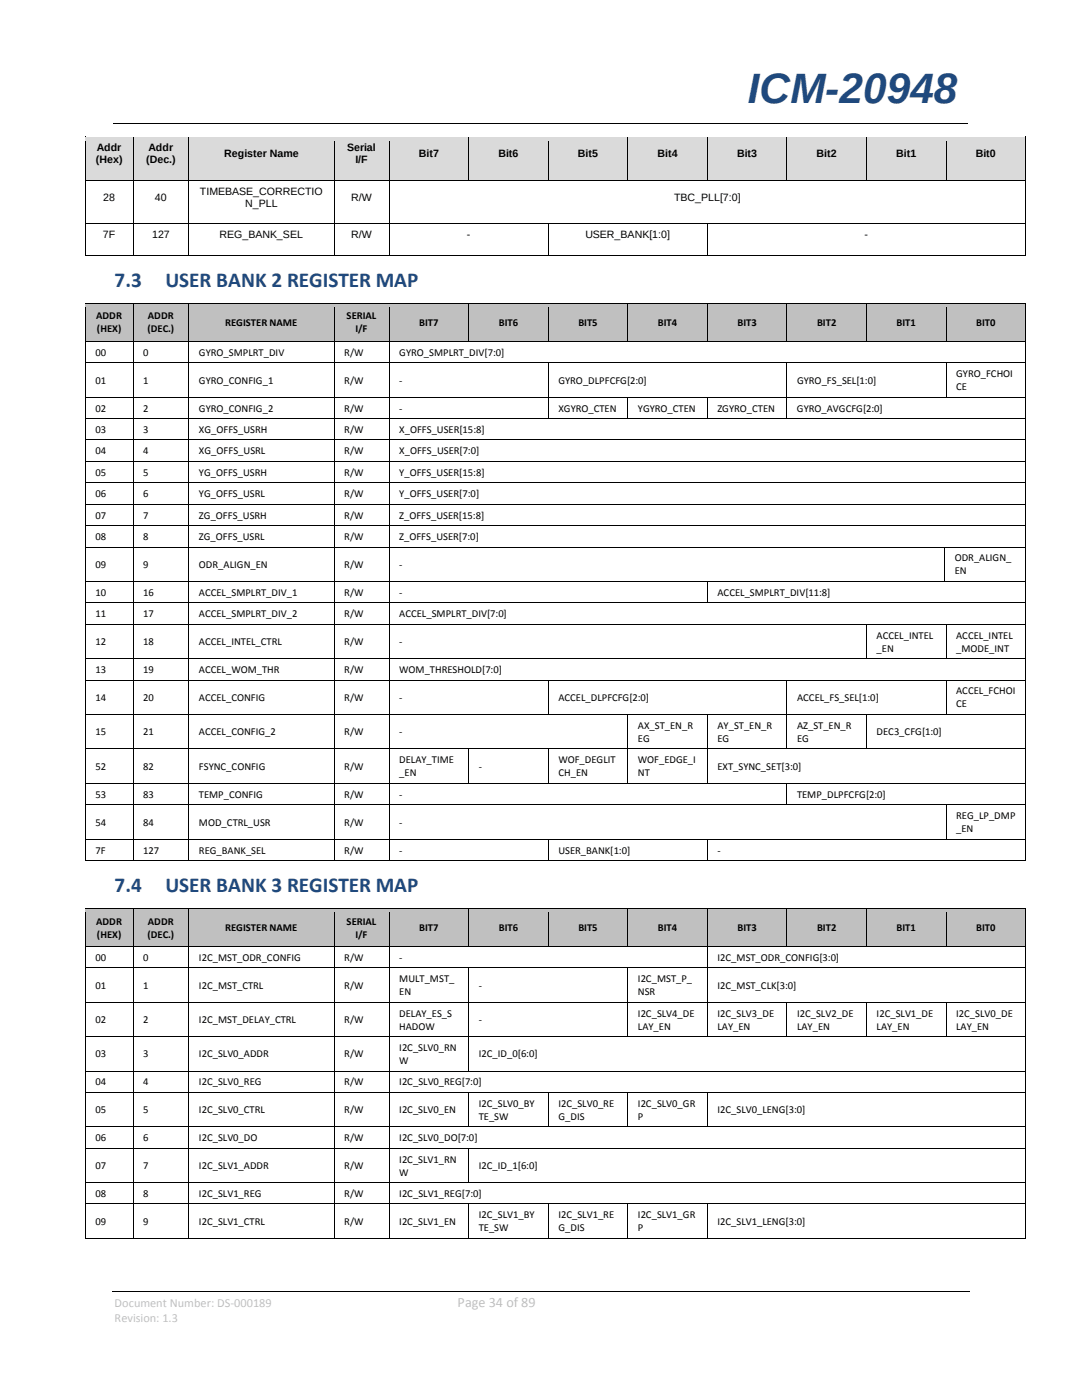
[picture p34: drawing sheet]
<svg xmlns="http://www.w3.org/2000/svg" width="216mm" height="279mm" viewBox="0 0 216 279" stroke-linecap="round" stroke-linejoin="round" font-family="sans-serif">
<defs><g id="words">
<text font-size="8.5" fill="#1f497d" x="149.2" y="20.6">ICM-20948</text>
<g font-size="4.2" fill="#1f497d">
<text x="22.9" y="57.2">7.3</text>
<text x="33" y="57.2">USER BANK 2 REGISTER MAP</text>
<text x="22.9" y="178">7.4</text>
<text x="33" y="178">USER BANK 3 REGISTER MAP</text>
</g>
<text font-size="2.8" fill="#c0c0c0" x="91.3" y="260.8">Page 34 of 89</text>
<g font-size="2.5" fill="#c0c0c0">
<text x="22.9" y="260.8">Document Number: DS-000189</text>
<text x="22.9" y="263.9">Revision: 1.3</text>
</g>
<g font-size="2.1">
<text x="19.1" y="32.6">(Hex)</text>
<text x="19.3" y="30.1">Addr</text>
<text x="29.2" y="32.6">(Dec.)</text>
<text x="29.6" y="30.1">Addr</text>
<text x="44.7" y="31.3">Register Name</text>
<text x="69.3" y="30.1">Serial</text>
<text x="70.9" y="32.6">I/F</text>
<text x="83.6" y="31.3">Bit7</text>
<text x="99.4" y="31.3">Bit6</text>
<text x="115.3" y="31.3">Bit5</text>
<text x="131.2" y="31.3">Bit4</text>
<text x="147.1" y="31.3">Bit3</text>
<text x="162.9" y="31.3">Bit2</text>
<text x="178.8" y="31.3">Bit1</text>
<text x="194.7" y="31.3">Bit0</text>
<text x="20.6" y="40">28</text>
<text x="30.9" y="40">40</text>
<text x="39.9" y="38.8">TIMEBASE_CORRECTIO</text>
<text x="48.9" y="41.3">N_PLL</text>
<text x="70.1" y="40">R/W</text>
<text x="134.5" y="40">TBC_PLL[7:0]</text>
<text x="20.5" y="47.5">7F</text>
<text x="30.3" y="47.5">127</text>
<text x="43.8" y="47.5">REG_BANK_SEL</text>
<text x="70.1" y="47.5">R/W</text>
<text x="93.1" y="47.5">-</text>
<text x="116.8" y="47.5">USER_BANK[1:0]</text>
<text x="172.5" y="47.5">-</text>
<text x="19.2" y="63.8">ADDR</text>
<text x="29.5" y="63.8">ADDR</text>
<text x="45" y="65.1">REGISTER NAME</text>
<text x="69.2" y="63.8">SERIAL</text>
<text x="83.7" y="65.1">BIT7</text>
<text x="99.5" y="65.1">BIT6</text>
<text x="115.4" y="65.1">BIT5</text>
<text x="131.3" y="65.1">BIT4</text>
<text x="147.2" y="65.1">BIT3</text>
<text x="163" y="65.1">BIT2</text>
<text x="178.9" y="65.1">BIT1</text>
<text x="194.8" y="65.1">BIT0</text>
<text x="19" y="71">00</text>
<text x="19.3" y="66.3">(HEX)</text>
<text x="28.6" y="71">0</text>
<text x="29.4" y="66.3">(DEC.)</text>
<text x="39.7" y="71">GYRO_SMPLRT_DIV</text>
<text x="68.7" y="71">R/W</text>
<text x="70.9" y="66.3">I/F</text>
<text x="79.7" y="71">GYRO_SMPLRT_DIV[7:0]</text>
<text x="19" y="76.5">01</text>
<text x="28.6" y="76.5">1</text>
<text x="39.7" y="76.5">GYRO_CONFIG_1</text>
<text x="68.7" y="76.5">R/W</text>
<text x="79.7" y="76.5">-</text>
<text x="111.4" y="76.5">GYRO_DLPFCFG[2:0]</text>
<text x="159" y="76.5">GYRO_FS_SEL[1:0]</text>
<text x="190.8" y="75.3">GYRO_FCHOI</text>
<text x="190.8" y="77.9">CE</text>
<text x="19" y="82.1">02</text>
<text x="28.6" y="82.1">2</text>
<text x="39.7" y="82.1">GYRO_CONFIG_2</text>
<text x="68.7" y="82.1">R/W</text>
<text x="79.7" y="82.1">-</text>
<text x="111.4" y="82.1">XGYRO_CTEN</text>
<text x="127.3" y="82.1">YGYRO_CTEN</text>
<text x="143.2" y="82.1">ZGYRO_CTEN</text>
<text x="159" y="82.1">GYRO_AVGCFG[2:0]</text>
<text x="19" y="86.4">03</text>
<text x="28.6" y="86.4">3</text>
<text x="39.7" y="86.4">XG_OFFS_USRH</text>
<text x="68.7" y="86.4">R/W</text>
<text x="79.7" y="86.4">X_OFFS_USER[15:8]</text>
<text x="19" y="90.7">04</text>
<text x="19" y="95">05</text>
<text x="28.6" y="90.7">4</text>
<text x="28.6" y="95">5</text>
<text x="39.7" y="90.7">XG_OFFS_USRL</text>
<text x="39.7" y="95">YG_OFFS_USRH</text>
<text x="68.7" y="95">R/W</text>
<text x="68.7" y="90.7">R/W</text>
<text x="79.7" y="90.7">X_OFFS_USER[7:0]</text>
<text x="79.7" y="95">Y_OFFS_USER[15:8]</text>
<text x="19" y="99.2">06</text>
<text x="28.6" y="99.2">6</text>
<text x="39.7" y="99.2">YG_OFFS_USRL</text>
<text x="68.7" y="99.2">R/W</text>
<text x="79.7" y="99.2">Y_OFFS_USER[7:0]</text>
<text x="19" y="103.5">07</text>
<text x="19" y="107.8">08</text>
<text x="28.6" y="103.5">7</text>
<text x="28.6" y="107.8">8</text>
<text x="39.7" y="103.5">ZG_OFFS_USRH</text>
<text x="39.7" y="107.8">ZG_OFFS_USRL</text>
<text x="68.7" y="103.5">R/W</text>
<text x="68.7" y="107.8">R/W</text>
<text x="79.7" y="107.8">Z_OFFS_USER[7:0]</text>
<text x="79.7" y="103.5">Z_OFFS_USER[15:8]</text>
<text x="19" y="113.4">09</text>
<text x="28.6" y="113.4">9</text>
<text x="39.7" y="113.4">ODR_ALIGN_EN</text>
<text x="68.7" y="113.4">R/W</text>
<text x="79.7" y="113.4">-</text>
<text x="190.5" y="112.1">ODR_ALIGN_</text>
<text x="19" y="118.9">10</text>
<text x="28.6" y="118.9">16</text>
<text x="39.7" y="118.9">ACCEL_SMPLRT_DIV_1</text>
<text x="68.7" y="118.9">R/W</text>
<text x="79.7" y="118.9">-</text>
<text x="143.2" y="118.9">ACCEL_SMPLRT_DIV[11:8]</text>
<text x="190.5" y="114.6">EN</text>
<text x="19" y="123.2">11</text>
<text x="28.6" y="123.2">17</text>
<text x="39.7" y="123.2">ACCEL_SMPLRT_DIV_2</text>
<text x="68.7" y="123.2">R/W</text>
<text x="79.7" y="123.2">ACCEL_SMPLRT_DIV[7:0]</text>
<text x="19" y="128.8">12</text>
<text x="28.6" y="128.8">18</text>
<text x="39.7" y="128.8">ACCEL_INTEL_CTRL</text>
<text x="68.7" y="128.8">R/W</text>
<text x="79.7" y="128.8">-</text>
<text x="174.9" y="127.5">ACCEL_INTEL</text>
<text x="174.9" y="130">_EN</text>
<text x="190.8" y="127.5">ACCEL_INTEL</text>
<text x="190.8" y="130">_MODE_INT</text>
<text x="19" y="134.3">13</text>
<text x="28.6" y="134.3">19</text>
<text x="39.7" y="134.3">ACCEL_WOM_THR</text>
<text x="68.7" y="134.3">R/W</text>
<text x="79.7" y="134.3">WOM_THRESHOLD[7:0]</text>
<text x="19" y="139.9">14</text>
<text x="28.6" y="139.9">20</text>
<text x="39.7" y="139.9">ACCEL_CONFIG</text>
<text x="68.7" y="139.9">R/W</text>
<text x="79.7" y="139.9">-</text>
<text x="111.4" y="139.9">ACCEL_DLPFCFG[2:0]</text>
<text x="159" y="139.9">ACCEL_FS_SEL[1:0]</text>
<text x="190.8" y="138.6">ACCEL_FCHOI</text>
<text x="190.8" y="141.2">CE</text>
<text x="19" y="146.8">15</text>
<text x="28.6" y="146.8">21</text>
<text x="39.7" y="146.8">ACCEL_CONFIG_2</text>
<text x="68.7" y="146.8">R/W</text>
<text x="79.7" y="146.8">-</text>
<text x="127.3" y="145.5">AX_ST_EN_R</text>
<text x="127.3" y="148.1">EG</text>
<text x="143.2" y="145.5">AY_ST_EN_R</text>
<text x="143.2" y="148.1">EG</text>
<text x="159" y="145.5">AZ_ST_EN_R</text>
<text x="159" y="148.1">EG</text>
<text x="174.9" y="146.8">DEC3_CFG[1:0]</text>
<text x="19" y="153.6">52</text>
<text x="28.6" y="153.6">82</text>
<text x="39.7" y="153.6">FSYNC_CONFIG</text>
<text x="68.7" y="153.6">R/W</text>
<text x="79.7" y="152.4">DELAY_TIME</text>
<text x="79.7" y="154.9">_EN</text>
<text x="95.5" y="153.6">-</text>
<text x="111.4" y="152.4">WOF_DEGLIT</text>
<text x="111.4" y="154.9">CH_EN</text>
<text x="127.3" y="152.4">WOF_EDGE_I</text>
<text x="127.3" y="154.9">NT</text>
<text x="143.2" y="153.6">EXT_SYNC_SET[3:0]</text>
<text x="19" y="159.2">53</text>
<text x="28.6" y="159.2">83</text>
<text x="39.7" y="159.2">TEMP_CONFIG</text>
<text x="68.7" y="159.2">R/W</text>
<text x="79.7" y="159.2">-</text>
<text x="159" y="159.2">TEMP_DLPFCFG[2:0]</text>
<text x="19" y="164.8">54</text>
<text x="28.6" y="164.8">84</text>
<text x="39.7" y="164.8">MOD_CTRL_USR</text>
<text x="68.7" y="164.8">R/W</text>
<text x="79.7" y="164.8">-</text>
<text x="190.8" y="163.5">REG_LP_DMP</text>
<text x="190.8" y="166.1">_EN</text>
<text x="19" y="170.3">7F</text>
<text x="28.6" y="170.3">127</text>
<text x="39.7" y="170.3">REG_BANK_SEL</text>
<text x="68.7" y="170.3">R/W</text>
<text x="79.7" y="170.3">-</text>
<text x="111.4" y="170.3">USER_BANK[1:0]</text>
<text x="143.2" y="170.3">-</text>
<text x="19.2" y="184.5">ADDR</text>
<text x="29.5" y="184.5">ADDR</text>
<text x="45" y="185.8">REGISTER NAME</text>
<text x="69.2" y="184.5">SERIAL</text>
<text x="83.7" y="185.8">BIT7</text>
<text x="99.5" y="185.8">BIT6</text>
<text x="115.4" y="185.8">BIT5</text>
<text x="131.3" y="185.8">BIT4</text>
<text x="147.2" y="185.8">BIT3</text>
<text x="163" y="185.8">BIT2</text>
<text x="178.9" y="185.8">BIT1</text>
<text x="194.8" y="185.8">BIT0</text>
<text x="19" y="191.8">00</text>
<text x="19.3" y="187.1">(HEX)</text>
<text x="28.6" y="191.8">0</text>
<text x="29.4" y="187.1">(DEC.)</text>
<text x="39.7" y="191.8">I2C_MST_ODR_CONFIG</text>
<text x="68.7" y="191.8">R/W</text>
<text x="70.9" y="187.1">I/F</text>
<text x="79.7" y="191.8">-</text>
<text x="143.2" y="191.8">I2C_MST_ODR_CONFIG[3:0]</text>
<text x="19" y="197.3">01</text>
<text x="28.6" y="197.3">1</text>
<text x="39.7" y="197.3">I2C_MST_CTRL</text>
<text x="68.7" y="197.3">R/W</text>
<text x="79.7" y="196">MULT_MST_</text>
<text x="95.5" y="197.3">-</text>
<text x="127.3" y="196">I2C_MST_P_</text>
<text x="143.2" y="197.3">I2C_MST_CLK[3:0]</text>
<text x="79.7" y="198.6">EN</text>
<text x="79.7" y="202.9">DELAY_ES_S</text>
<text x="127.3" y="198.6">NSR</text>
<text x="127.3" y="202.9">I2C_SLV4_DE</text>
<text x="143.2" y="202.9">I2C_SLV3_DE</text>
<text x="159" y="202.9">I2C_SLV2_DE</text>
<text x="174.9" y="202.9">I2C_SLV1_DE</text>
<text x="190.8" y="202.9">I2C_SLV0_DE</text>
<text x="19" y="204.2">02</text>
<text x="28.6" y="204.2">2</text>
<text x="39.7" y="204.2">I2C_MST_DELAY_CTRL</text>
<text x="68.7" y="204.2">R/W</text>
<text x="79.7" y="205.5">HADOW</text>
<text x="79.7" y="209.8">I2C_SLV0_RN</text>
<text x="95.5" y="204.2">-</text>
<text x="127.3" y="205.5">LAY_EN</text>
<text x="143.2" y="205.5">LAY_EN</text>
<text x="159" y="205.5">LAY_EN</text>
<text x="174.9" y="205.5">LAY_EN</text>
<text x="190.8" y="205.5">LAY_EN</text>
<text x="19" y="211">03</text>
<text x="28.6" y="211">3</text>
<text x="39.7" y="211">I2C_SLV0_ADDR</text>
<text x="68.7" y="211">R/W</text>
<text x="79.7" y="212.3">W</text>
<text x="95.5" y="211">I2C_ID_0[6:0]</text>
<text x="19" y="216.6">04</text>
<text x="28.6" y="216.6">4</text>
<text x="39.7" y="216.6">I2C_SLV0_REG</text>
<text x="68.7" y="216.6">R/W</text>
<text x="79.7" y="216.6">I2C_SLV0_REG[7:0]</text>
<text x="95.5" y="220.9">I2C_SLV0_BY</text>
<text x="111.4" y="220.9">I2C_SLV0_RE</text>
<text x="127.3" y="220.9">I2C_SLV0_GR</text>
<text x="19" y="222.2">05</text>
<text x="19" y="227.8">06</text>
<text x="28.6" y="222.2">5</text>
<text x="28.6" y="227.8">6</text>
<text x="39.7" y="222.2">I2C_SLV0_CTRL</text>
<text x="39.7" y="227.8">I2C_SLV0_DO</text>
<text x="68.7" y="222.2">R/W</text>
<text x="68.7" y="227.8">R/W</text>
<text x="79.7" y="222.2">I2C_SLV0_EN</text>
<text x="79.7" y="227.8">I2C_SLV0_DO[7:0]</text>
<text x="95.5" y="223.5">TE_SW</text>
<text x="111.4" y="223.5">G_DIS</text>
<text x="127.3" y="223.5">P</text>
<text x="143.2" y="222.2">I2C_SLV0_LENG[3:0]</text>
<text x="19" y="233.3">07</text>
<text x="28.6" y="233.3">7</text>
<text x="39.7" y="233.3">I2C_SLV1_ADDR</text>
<text x="68.7" y="233.3">R/W</text>
<text x="79.7" y="232">I2C_SLV1_RN</text>
<text x="95.5" y="233.3">I2C_ID_1[6:0]</text>
<text x="19" y="238.9">08</text>
<text x="28.6" y="238.9">8</text>
<text x="39.7" y="238.9">I2C_SLV1_REG</text>
<text x="68.7" y="238.9">R/W</text>
<text x="79.7" y="234.6">W</text>
<text x="79.7" y="238.9">I2C_SLV1_REG[7:0]</text>
<text x="19" y="244.5">09</text>
<text x="28.6" y="244.5">9</text>
<text x="39.7" y="244.5">I2C_SLV1_CTRL</text>
<text x="68.7" y="244.5">R/W</text>
<text x="79.7" y="244.5">I2C_SLV1_EN</text>
<text x="95.5" y="243.2">I2C_SLV1_BY</text>
<text x="95.5" y="245.7">TE_SW</text>
<text x="111.4" y="243.2">I2C_SLV1_RE</text>
<text x="111.4" y="245.7">G_DIS</text>
<text x="127.3" y="243.2">I2C_SLV1_GR</text>
<text x="127.3" y="245.7">P</text>
<text x="143.2" y="244.5">I2C_SLV1_LENG[3:0]</text>
</g>
</g></defs>
<path d="M22.6 24.6h170.4M22.4 257.7h171.1" fill="none" stroke="#000" stroke-width=".2"/>
<path d="M87.5 24.6h.2v.1h-.2z" fill="#000"/>
<g fill="#dadada">
<path d="M17.1 27.4h9.4v8.5h-9.4z" fill-rule="evenodd"/>
<path d="M26.7 27.4h10.9v8.5h-10.9z" fill-rule="evenodd"/>
<path d="M37.8 27.4h28.8v8.5h-28.8z" fill-rule="evenodd"/>
<path d="M39.7 29.4h24.9v4.6h-24.9z" fill-rule="evenodd"/>
<path d="M66.8 27.4h10.8v8.5h-10.8z" fill-rule="evenodd"/>
<path d="M77.7 27.4h15.7v8.5h-15.7z" fill-rule="evenodd"/>
<path d="M79.7 29.4h11.8v4.6h-11.8z" fill-rule="evenodd"/>
<path d="M93.6 27.4h15.7v8.5h-15.7z" fill-rule="evenodd"/>
<path d="M95.5 29.4h11.9v4.6h-11.9z" fill-rule="evenodd"/>
<path d="M109.5 27.4h15.7v8.5h-15.7z" fill-rule="evenodd"/>
<path d="M111.4 29.4h11.8v4.6h-11.8z" fill-rule="evenodd"/>
<path d="M125.3 27.4h15.8v8.5h-15.8z" fill-rule="evenodd"/>
<path d="M127.3 29.4h11.8v4.6h-11.8z" fill-rule="evenodd"/>
<path d="M141.2 27.4h15.7v8.5h-15.7z" fill-rule="evenodd"/>
<path d="M143.2 29.4h11.8v4.6h-11.8z" fill-rule="evenodd"/>
<path d="M157.1 27.4h15.7v8.5h-15.7z" fill-rule="evenodd"/>
<path d="M159 29.4h11.9v4.6h-11.9z" fill-rule="evenodd"/>
<path d="M173 27.4h15.7v8.5h-15.7z" fill-rule="evenodd"/>
<path d="M174.9 29.4h11.8v4.6h-11.8z" fill-rule="evenodd"/>
<path d="M188.8 27.4h15.8v8.5h-15.8z" fill-rule="evenodd"/>
<path d="M190.8 29.4h11.8v4.6h-11.8z" fill-rule="evenodd"/>
</g>
<g fill="#dadada">
<path d="M19 28.2h5.6v2.4h-5.6z"/>
<path d="M19 30.6h5.6v4.6h-5.6z"/>
<path d="M28.6 28.2h7v2.4h-7z"/>
<path d="M28.6 30.6h7v4.6h-7z"/>
<path d="M68.7 28.2h6.9v2.4h-6.9z"/>
<path d="M68.7 30.6h6.9v4.6h-6.9z"/>
</g>
<path d="M16.9 27.3h.2v.9h-.2zM16.9 27.3h.2v.1h-.2z" fill="#000"/>
<path d="M17.1 27.3h9.4" fill="none" stroke="#000" stroke-width=".2"/>
<path d="M17.1 27.4h9.4v.8h-9.4z" fill-rule="evenodd" fill="#dadada"/>
<path d="M26.5 27.4h.2v.8h-.2zM26.5 27.3h.2v.1h-.2z" fill="#000"/>
<path d="M26.7 27.3h10.9" fill="none" stroke="#000" stroke-width=".2"/>
<path d="M26.7 27.4h10.9v.8h-10.9z" fill-rule="evenodd" fill="#dadada"/>
<path d="M37.6 27.4h.2v.8h-.2zM37.6 27.3h.2v.1h-.2z" fill="#000"/>
<path d="M37.8 27.3h28.8" fill="none" stroke="#000" stroke-width=".2"/>
<path d="M37.8 27.4h28.8v.8h-28.8z" fill-rule="evenodd" fill="#dadada"/>
<path d="M66.6 27.4h.2v.8h-.2zM66.6 27.3h.2v.1h-.2z" fill="#000"/>
<path d="M66.8 27.3h10.8" fill="none" stroke="#000" stroke-width=".2"/>
<path d="M66.8 27.4h10.8v.8h-10.8z" fill-rule="evenodd" fill="#dadada"/>
<path d="M77.6 27.4h.1v.8h-.1zM77.6 27.3h.1v.1h-.1z" fill="#000"/>
<path d="M77.7 27.3h15.7" fill="none" stroke="#000" stroke-width=".2"/>
<path d="M77.7 27.4h15.7v.8h-15.7z" fill-rule="evenodd" fill="#dadada"/>
<path d="M93.4 27.4h.2v.8h-.2zM93.4 27.3h.2v.1h-.2z" fill="#000"/>
<path d="M93.6 27.3h15.7" fill="none" stroke="#000" stroke-width=".2"/>
<path d="M93.6 27.4h15.7v.8h-15.7z" fill-rule="evenodd" fill="#dadada"/>
<path d="M109.3 27.4h.2v.8h-.2zM109.3 27.3h.2v.1h-.2z" fill="#000"/>
<path d="M109.5 27.3h15.7" fill="none" stroke="#000" stroke-width=".2"/>
<path d="M109.5 27.4h15.7v.8h-15.7z" fill-rule="evenodd" fill="#dadada"/>
<path d="M125.2 27.4h.1v.8h-.1zM125.2 27.3h.1v.1h-.1z" fill="#000"/>
<path d="M125.3 27.3h15.8" fill="none" stroke="#000" stroke-width=".2"/>
<path d="M125.3 27.4h15.8v.8h-15.8z" fill-rule="evenodd" fill="#dadada"/>
<path d="M141.1 27.4h.1v.8h-.1zM141.1 27.3h.1v.1h-.1z" fill="#000"/>
<path d="M141.2 27.3h15.7" fill="none" stroke="#000" stroke-width=".2"/>
<path d="M141.2 27.4h15.7v.8h-15.7z" fill-rule="evenodd" fill="#dadada"/>
<path d="M156.9 27.4h.2v.8h-.2zM156.9 27.3h.2v.1h-.2z" fill="#000"/>
<path d="M157.1 27.3h15.7" fill="none" stroke="#000" stroke-width=".2"/>
<path d="M157.1 27.4h15.7v.8h-15.7z" fill-rule="evenodd" fill="#dadada"/>
<path d="M172.8 27.4h.2v.8h-.2zM172.8 27.3h.2v.1h-.2z" fill="#000"/>
<path d="M173 27.3h15.7" fill="none" stroke="#000" stroke-width=".2"/>
<path d="M173 27.4h15.7v.8h-15.7z" fill-rule="evenodd" fill="#dadada"/>
<path d="M188.7 27.4h.1v.8h-.1zM188.7 27.3h.1v.1h-.1z" fill="#000"/>
<path d="M188.8 27.3h15.8" fill="none" stroke="#000" stroke-width=".2"/>
<path d="M188.8 27.4h15.8v.8h-15.8z" fill-rule="evenodd" fill="#dadada"/>
<path d="M204.6 27.3h.1v.9h-.1zM204.6 27.3h.1v.1h-.1z" fill="#000"/>
<path d="M17 35.2h9.6v.7h-9.6z" fill-rule="evenodd" fill="#dadada"/>
<path d="M17 28.2v7.7" fill="none" stroke="#000" stroke-width=".2"/>
<path d="M26.6 35.2h11.1v.7h-11.1z" fill-rule="evenodd" fill="#dadada"/>
<path d="M26.6 28.2v7.7" fill="none" stroke="#000" stroke-width=".2"/>
<path d="M37.7 35.2h29v.7h-29z" fill-rule="evenodd" fill="#dadada"/>
<path d="M37.7 28.2v7.7" fill="none" stroke="#000" stroke-width=".2"/>
<path d="M66.7 35.2h10.9v.7h-10.9z" fill-rule="evenodd" fill="#dadada"/>
<path d="M66.7 28.2v7.7" fill="none" stroke="#000" stroke-width=".2"/>
<path d="M77.6 35.2h15.9v.7h-15.9z" fill-rule="evenodd" fill="#dadada"/>
<path d="M77.6 28.2v7.7" fill="none" stroke="#000" stroke-width=".2"/>
<path d="M93.5 35.2h15.9v.7h-15.9z" fill-rule="evenodd" fill="#dadada"/>
<path d="M93.5 28.2v7.7" fill="none" stroke="#000" stroke-width=".2"/>
<path d="M109.4 35.2h15.9v.7h-15.9z" fill-rule="evenodd" fill="#dadada"/>
<path d="M109.4 28.2v7.7" fill="none" stroke="#000" stroke-width=".2"/>
<path d="M125.3 35.2h15.8v.7h-15.8z" fill-rule="evenodd" fill="#dadada"/>
<path d="M125.3 28.2v7.7" fill="none" stroke="#000" stroke-width=".2"/>
<path d="M141.1 35.2h15.9v.7h-15.9z" fill-rule="evenodd" fill="#dadada"/>
<path d="M141.1 28.2v7.7" fill="none" stroke="#000" stroke-width=".2"/>
<path d="M157 35.2h15.9v.7h-15.9z" fill-rule="evenodd" fill="#dadada"/>
<path d="M157 28.2v7.7" fill="none" stroke="#000" stroke-width=".2"/>
<path d="M172.9 35.2h15.9v.7h-15.9z" fill-rule="evenodd" fill="#dadada"/>
<path d="M172.9 28.2v7.7" fill="none" stroke="#000" stroke-width=".2"/>
<path d="M188.8 35.2h15.8v.7h-15.8z" fill-rule="evenodd" fill="#dadada"/>
<g fill="none" stroke="#000" stroke-width=".2">
<path d="M17 36.9v7.7M17.1 36h9.4M26.6 36.9v7.7M26.7 36h10.9M37.7 36.9v7.7M37.8 36h28.8M66.7 36.9v7.7M66.8 36h10.8M77.6 36.9v7.7M77.7 36h15.7M93.6 36h15.7M109.5 36h15.7"/>
<path d="M125.3 36h15.8M141.2 36h15.7M157.1 36h15.7M173 36h15.7M188.8 28.2v7.7M188.8 36h15.8M204.6 28.2v7.7M204.6 36.9v7.7M17 45.6v5.3M17.1 44.7h9.4M17.1 51h9.4M26.6 45.6v5.3"/>
<path d="M26.7 44.7h10.9M26.7 51h10.9M37.7 45.6v5.3M37.8 44.7h28.8M37.8 51h28.8M66.7 45.6v5.3M66.8 44.7h10.8M66.8 51h10.8M77.6 45.6v5.3M77.7 44.7h31.6M77.7 51h31.6M109.4 45.6v5.3"/>
<path d="M109.5 44.7h31.6M109.5 51h31.6M141.1 45.6v5.3M141.2 44.7h63.4M141.2 51h63.4M204.6 45.6v5.3"/>
</g>
<g fill="#000">
<path d="M16.9 35.9h.2v1h-.2zM26.5 35.9h.2v1h-.2zM37.6 35.9h.2v1h-.2zM66.6 35.9h.2v1h-.2zM77.6 35.9h.1v1h-.1zM93.4 35.9h.2v.2h-.2zM109.3 35.9h.2v.2h-.2zM125.2 35.9h.1v.2h-.1zM141.1 35.9h.1v.2h-.1zM156.9 35.9h.2v.2h-.2zM172.8 35.9h.2v.2h-.2zM188.7 35.9h.1v.2h-.1z"/>
<path d="M204.6 35.9h.1v1h-.1zM16.9 44.6h.2v1h-.2zM16.9 50.9h.2v.2h-.2zM26.5 44.6h.2v1h-.2zM26.5 50.9h.2v.2h-.2zM37.6 44.6h.2v1h-.2zM37.6 50.9h.2v.2h-.2zM66.6 44.6h.2v1h-.2zM66.6 50.9h.2v.2h-.2zM77.6 44.6h.1v1h-.1zM77.6 50.9h.1v.2h-.1zM109.3 44.8h.2v.8h-.2z"/>
<path d="M109.3 44.6h.2v.2h-.2zM109.3 50.9h.2v.2h-.2zM141.1 44.8h.1v.8h-.1zM141.1 44.6h.1v.2h-.1zM141.1 50.9h.1v.2h-.1zM204.6 44.6h.1v1h-.1zM204.6 50.9h.1v.2h-.1z"/>
</g>
<g fill="#c0c0c0">
<path d="M17.1 60.6h9.4v7.4h-9.4z" fill-rule="evenodd"/>
<path d="M19 61.4h5.6v2.9h-5.6z" fill-rule="evenodd"/>
<path d="M26.7 60.6h10.9v7.4h-10.9z" fill-rule="evenodd"/>
<path d="M28.6 61.4h7v2.9h-7z" fill-rule="evenodd"/>
<path d="M37.8 60.6h28.8v7.4h-28.8z" fill-rule="evenodd"/>
<path d="M39.7 62.7h24.9v3.3h-24.9z" fill-rule="evenodd"/>
<path d="M66.8 60.6h10.8v7.4h-10.8z" fill-rule="evenodd"/>
<path d="M68.7 61.4h6.9v2.9h-6.9z" fill-rule="evenodd"/>
<path d="M77.7 60.6h15.7v7.4h-15.7z" fill-rule="evenodd"/>
<path d="M79.7 62.7h11.8v3.3h-11.8z" fill-rule="evenodd"/>
<path d="M93.6 60.6h15.7v7.4h-15.7z" fill-rule="evenodd"/>
<path d="M95.5 62.7h11.9v3.3h-11.9z" fill-rule="evenodd"/>
<path d="M109.5 60.6h15.7v7.4h-15.7z" fill-rule="evenodd"/>
<path d="M111.4 62.7h11.8v3.3h-11.8z" fill-rule="evenodd"/>
<path d="M125.3 60.6h15.8v7.4h-15.8z" fill-rule="evenodd"/>
<path d="M127.3 62.7h11.8v3.3h-11.8z" fill-rule="evenodd"/>
<path d="M141.2 60.6h15.7v7.4h-15.7z" fill-rule="evenodd"/>
<path d="M143.2 62.7h11.8v3.3h-11.8z" fill-rule="evenodd"/>
<path d="M157.1 60.6h15.7v7.4h-15.7z" fill-rule="evenodd"/>
<path d="M159 62.7h11.9v3.3h-11.9z" fill-rule="evenodd"/>
<path d="M173 60.6h15.7v7.4h-15.7z" fill-rule="evenodd"/>
<path d="M174.9 62.7h11.8v3.3h-11.8z" fill-rule="evenodd"/>
<path d="M188.8 60.6h15.8v7.4h-15.8z" fill-rule="evenodd"/>
<path d="M190.8 62.7h11.8v3.3h-11.8z" fill-rule="evenodd"/>
</g>
<g fill="#c0c0c0">
<path d="M19 64.3h5.6v3h-5.6z"/>
<path d="M28.6 64.3h7v3h-7z"/>
<path d="M68.7 64.3h6.9v3h-6.9z"/>
</g>
<path d="M16.9 60.5h.2v.9h-.2zM16.9 60.5h.2v.1h-.2z" fill="#000"/>
<path d="M17.1 60.5h9.4" fill="none" stroke="#000" stroke-width=".2"/>
<path d="M17.1 60.6h9.4v.8h-9.4z" fill-rule="evenodd" fill="#c0c0c0"/>
<path d="M26.5 60.6h.2v.8h-.2zM26.5 60.5h.2v.1h-.2z" fill="#000"/>
<path d="M26.7 60.5h10.9" fill="none" stroke="#000" stroke-width=".2"/>
<path d="M26.7 60.6h10.9v.8h-10.9z" fill-rule="evenodd" fill="#c0c0c0"/>
<path d="M37.6 60.6h.2v.8h-.2zM37.6 60.5h.2v.1h-.2z" fill="#000"/>
<path d="M37.8 60.5h28.8" fill="none" stroke="#000" stroke-width=".2"/>
<path d="M37.8 60.6h28.8v.8h-28.8z" fill-rule="evenodd" fill="#c0c0c0"/>
<path d="M66.6 60.6h.2v.8h-.2zM66.6 60.5h.2v.1h-.2z" fill="#000"/>
<path d="M66.8 60.5h10.8" fill="none" stroke="#000" stroke-width=".2"/>
<path d="M66.8 60.6h10.8v.8h-10.8z" fill-rule="evenodd" fill="#c0c0c0"/>
<path d="M77.6 60.6h.1v.8h-.1zM77.6 60.5h.1v.1h-.1z" fill="#000"/>
<path d="M77.7 60.5h15.7" fill="none" stroke="#000" stroke-width=".2"/>
<path d="M77.7 60.6h15.7v.8h-15.7z" fill-rule="evenodd" fill="#c0c0c0"/>
<path d="M93.4 60.6h.2v.8h-.2zM93.4 60.5h.2v.1h-.2z" fill="#000"/>
<path d="M93.6 60.5h15.7" fill="none" stroke="#000" stroke-width=".2"/>
<path d="M93.6 60.6h15.7v.8h-15.7z" fill-rule="evenodd" fill="#c0c0c0"/>
<path d="M109.3 60.6h.2v.8h-.2zM109.3 60.5h.2v.1h-.2z" fill="#000"/>
<path d="M109.5 60.5h15.7" fill="none" stroke="#000" stroke-width=".2"/>
<path d="M109.5 60.6h15.7v.8h-15.7z" fill-rule="evenodd" fill="#c0c0c0"/>
<path d="M125.2 60.6h.1v.8h-.1zM125.2 60.5h.1v.1h-.1z" fill="#000"/>
<path d="M125.3 60.5h15.8" fill="none" stroke="#000" stroke-width=".2"/>
<path d="M125.3 60.6h15.8v.8h-15.8z" fill-rule="evenodd" fill="#c0c0c0"/>
<path d="M141.1 60.6h.1v.8h-.1zM141.1 60.5h.1v.1h-.1z" fill="#000"/>
<path d="M141.2 60.5h15.7" fill="none" stroke="#000" stroke-width=".2"/>
<path d="M141.2 60.6h15.7v.8h-15.7z" fill-rule="evenodd" fill="#c0c0c0"/>
<path d="M156.9 60.6h.2v.8h-.2zM156.9 60.5h.2v.1h-.2z" fill="#000"/>
<path d="M157.1 60.5h15.7" fill="none" stroke="#000" stroke-width=".2"/>
<path d="M157.1 60.6h15.7v.8h-15.7z" fill-rule="evenodd" fill="#c0c0c0"/>
<path d="M172.8 60.6h.2v.8h-.2zM172.8 60.5h.2v.1h-.2z" fill="#000"/>
<path d="M173 60.5h15.7" fill="none" stroke="#000" stroke-width=".2"/>
<path d="M173 60.6h15.7v.8h-15.7z" fill-rule="evenodd" fill="#c0c0c0"/>
<path d="M188.7 60.6h.1v.8h-.1zM188.7 60.5h.1v.1h-.1z" fill="#000"/>
<path d="M188.8 60.5h15.8" fill="none" stroke="#000" stroke-width=".2"/>
<path d="M188.8 60.6h15.8v.8h-15.8z" fill-rule="evenodd" fill="#c0c0c0"/>
<path d="M204.6 60.5h.1v.9h-.1zM204.6 60.5h.1v.1h-.1z" fill="#000"/>
<path d="M17 67.3h9.6v.7h-9.6z" fill-rule="evenodd" fill="#c0c0c0"/>
<path d="M17 61.4v6.6" fill="none" stroke="#000" stroke-width=".2"/>
<path d="M26.6 67.3h11.1v.7h-11.1z" fill-rule="evenodd" fill="#c0c0c0"/>
<path d="M26.6 61.4v6.6" fill="none" stroke="#000" stroke-width=".2"/>
<path d="M37.7 67.3h29v.7h-29z" fill-rule="evenodd" fill="#c0c0c0"/>
<path d="M37.7 61.4v6.6" fill="none" stroke="#000" stroke-width=".2"/>
<path d="M66.7 67.3h10.9v.7h-10.9z" fill-rule="evenodd" fill="#c0c0c0"/>
<path d="M66.7 61.4v6.6" fill="none" stroke="#000" stroke-width=".2"/>
<path d="M77.6 67.3h15.9v.7h-15.9z" fill-rule="evenodd" fill="#c0c0c0"/>
<path d="M77.6 61.4v6.6" fill="none" stroke="#000" stroke-width=".2"/>
<path d="M93.5 67.3h15.9v.7h-15.9z" fill-rule="evenodd" fill="#c0c0c0"/>
<path d="M93.5 61.4v6.6" fill="none" stroke="#000" stroke-width=".2"/>
<path d="M109.4 67.3h15.9v.7h-15.9z" fill-rule="evenodd" fill="#c0c0c0"/>
<path d="M109.4 61.4v6.6" fill="none" stroke="#000" stroke-width=".2"/>
<path d="M125.3 67.3h15.8v.7h-15.8z" fill-rule="evenodd" fill="#c0c0c0"/>
<path d="M125.3 61.4v6.6" fill="none" stroke="#000" stroke-width=".2"/>
<path d="M141.1 67.3h15.9v.7h-15.9z" fill-rule="evenodd" fill="#c0c0c0"/>
<path d="M141.1 61.4v6.6" fill="none" stroke="#000" stroke-width=".2"/>
<path d="M157 67.3h15.9v.7h-15.9z" fill-rule="evenodd" fill="#c0c0c0"/>
<path d="M157 61.4v6.6" fill="none" stroke="#000" stroke-width=".2"/>
<path d="M172.9 67.3h15.9v.7h-15.9z" fill-rule="evenodd" fill="#c0c0c0"/>
<path d="M172.9 61.4v6.6" fill="none" stroke="#000" stroke-width=".2"/>
<path d="M188.8 67.3h15.8v.7h-15.8z" fill-rule="evenodd" fill="#c0c0c0"/>
<g fill="none" stroke="#000" stroke-width=".2">
<path d="M17 69v3.3M17 73.2v6M17.1 68.1h9.4M17.1 72.4h9.4M17.1 79.2h9.4M26.6 69v3.3M26.6 73.2v6M26.7 68.1h10.9M26.7 72.4h10.9M26.7 79.2h10.9M37.7 69v3.3M37.7 73.2v6"/>
<path d="M37.8 68.1h28.8M37.8 72.4h28.8M37.8 79.2h28.8M66.7 69v3.3M66.7 73.2v6M66.8 68.1h10.8M66.8 72.4h10.8M66.8 79.2h10.8M77.6 69v3.3M77.6 73.2v6M77.7 68.1h15.7M77.7 72.4h31.6"/>
<path d="M77.7 79.2h31.6M93.6 68.1h15.7M109.4 73.2v6M109.5 68.1h15.7M109.5 72.4h47.4M109.5 79.2h15.7M125.3 68.1h15.8M125.3 79.2h15.8M141.2 68.1h15.7M141.2 79.2h15.7M157 73.2v6M157.1 68.1h15.7"/>
<path d="M157.1 72.4h31.6M157.1 79.2h31.6M173 68.1h15.7M188.8 61.4v6.6M188.8 73.2v6M188.8 68.1h15.8M188.8 72.4h15.8M188.8 79.2h15.8M204.6 61.4v6.6M204.6 69v3.3M204.6 73.2v6M17 80.1v3.3"/>
<path d="M17 84.4v3.3M17 88.6v3.4M17 92.9v3.4M17 97.2v3.3M17.1 83.5h9.4M17.1 87.8h9.4M17.1 92.1h9.4M17.1 96.4h9.4M26.6 80.1v3.3M26.6 84.4v3.3M26.6 88.6v3.4M26.6 92.9v3.4"/>
<path d="M26.6 97.2v3.3M26.7 83.5h10.9M26.7 87.8h10.9M26.7 92.1h10.9M26.7 96.4h10.9M37.7 80.1v3.3M37.7 84.4v3.3M37.7 88.6v3.4M37.7 92.9v3.4M37.7 97.2v3.3M37.8 83.5h28.8M37.8 87.8h28.8"/>
<path d="M37.8 92.1h28.8M37.8 96.4h28.8M66.7 80.1v3.3M66.7 84.4v3.3M66.7 88.6v3.4M66.7 92.9v3.4M66.7 97.2v3.3M66.8 83.5h10.8M66.8 87.8h10.8M66.8 92.1h10.8M66.8 96.4h10.8M77.6 80.1v3.3"/>
<path d="M77.6 84.4v3.3M77.6 88.6v3.4M77.6 92.9v3.4M77.6 97.2v3.3M77.7 83.5h31.6M77.7 87.8h126.9M77.7 92.1h126.9M77.7 96.4h126.9M109.4 80.1v3.3M109.5 83.5h15.7M125.3 80.1v3.3M125.3 83.5h15.8"/>
<path d="M141.1 80.1v3.3M141.2 83.5h15.7M157 80.1v3.3M157.1 83.5h47.5M204.6 80.1v3.3M204.6 84.4v3.3M204.6 88.6v3.4M204.6 92.9v3.4M204.6 97.2v3.3M17 101.5v3.3M17 105.7v3.4M17 110v6"/>
<path d="M17 116.9v3.3M17.1 100.6h9.4M17.1 104.9h9.4M17.1 109.2h9.4M17.1 116h9.4M26.6 101.5v3.3M26.6 105.7v3.4M26.6 110v6M26.6 116.9v3.3M26.7 100.6h10.9M26.7 104.9h10.9M26.7 109.2h10.9"/>
<path d="M26.7 116h10.9M37.7 101.5v3.3M37.7 105.7v3.4M37.7 110v6M37.7 116.9v3.3M37.8 100.6h28.8M37.8 104.9h28.8M37.8 109.2h28.8M37.8 116h28.8M66.7 101.5v3.3M66.7 105.7v3.4M66.7 110v6"/>
<path d="M66.7 116.9v3.3M66.8 100.6h10.8M66.8 104.9h10.8M66.8 109.2h10.8M66.8 116h10.8M77.6 101.5v3.3M77.6 105.7v3.4M77.6 110v6M77.6 116.9v3.3M77.7 100.6h126.9M77.7 104.9h126.9M77.7 109.2h110.7"/>
<path d="M77.7 116h63.4M141.1 116.9v3.3M141.2 116h47.2M188.5 110v6M188.6 109.2h16M188.6 116h16M204.6 101.5v3.3M204.6 105.7v3.4M204.6 110v6M204.6 116.9v3.3M17 121.2v3.3M17 125.4v6"/>
<path d="M17 132.3v3.3M17 136.6v5.9M17.1 120.3h9.4M17.1 124.6h9.4M17.1 131.4h9.4M17.1 135.7h9.4M26.6 121.2v3.3M26.6 125.4v6M26.6 132.3v3.3M26.6 136.6v5.9M26.7 120.3h10.9M26.7 124.6h10.9"/>
<path d="M26.7 131.4h10.9M26.7 135.7h10.9M37.7 121.2v3.3M37.7 125.4v6M37.7 132.3v3.3M37.7 136.6v5.9M37.8 120.3h28.8M37.8 124.6h28.8M37.8 131.4h28.8M37.8 135.7h28.8M66.7 121.2v3.3M66.7 125.4v6"/>
<path d="M66.7 132.3v3.3M66.7 136.6v5.9M66.8 120.3h10.8M66.8 124.6h10.8M66.8 131.4h10.8M66.8 135.7h10.8M77.6 121.2v3.3M77.6 125.4v6M77.6 132.3v3.3M77.6 136.6v5.9M77.7 120.3h63.4M77.7 124.6h95.1"/>
<path d="M77.7 131.4h95.1M77.7 135.7h31.6M109.4 136.6v5.9M109.5 135.7h47.4M141.2 120.3h63.4M157 136.6v5.9M157.1 135.7h31.6M172.9 125.4v6M173 124.6h15.7M173 131.4h15.7M188.8 125.4v6M188.8 136.6v5.9"/>
<path d="M188.8 124.6h15.8M188.8 131.4h15.8M188.8 135.7h15.8M204.6 121.2v3.3M204.6 125.4v6M204.6 132.3v3.3M204.6 136.6v5.9M17 143.4v6M17 150.3v6M17 157.2v3.3M17.1 142.6h9.4M17.1 149.4h9.4"/>
<path d="M17.1 156.3h9.4M26.6 143.4v6M26.6 150.3v6M26.6 157.2v3.3M26.7 142.6h10.9M26.7 149.4h10.9M26.7 156.3h10.9M37.7 143.4v6M37.7 150.3v6M37.7 157.2v3.3M37.8 142.6h28.8M37.8 149.4h28.8"/>
<path d="M37.8 156.3h28.8M66.7 143.4v6M66.7 150.3v6M66.7 157.2v3.3M66.8 142.6h10.8M66.8 149.4h10.8M66.8 156.3h10.8M77.6 143.4v6M77.6 150.3v6M77.6 157.2v3.3M77.7 142.6h31.6M77.7 149.4h15.7"/>
<path d="M77.7 156.3h15.7M93.5 150.3v6M93.6 149.4h15.7M93.6 156.3h15.7M109.4 150.3v6M109.5 142.6h15.7M109.5 149.4h15.7M109.5 156.3h15.7M125.3 143.4v6M125.3 150.3v6M125.3 142.6h15.8M125.3 149.4h15.8"/>
<path d="M125.3 156.3h15.8M141.1 143.4v6M141.1 150.3v6M141.2 142.6h15.7M141.2 149.4h15.7M141.2 156.3h15.7M157 143.4v6M157 157.2v3.3M157.1 142.6h15.7M157.1 149.4h15.7M157.1 156.3h47.5M172.9 143.4v6"/>
<path d="M173 142.6h15.7M173 149.4h31.6M188.8 142.6h15.8M204.6 143.4v6M204.6 150.3v6M204.6 157.2v3.3M17 161.5v5.9M17 168.3v3.4M17.1 160.6h9.4M17.1 167.5h9.4M17.1 171.7h9.4M26.6 161.5v5.9"/>
<path d="M26.6 168.3v3.4M26.7 160.6h10.9M26.7 167.5h10.9M26.7 171.7h10.9M37.7 161.5v5.9M37.7 168.3v3.4M37.8 160.6h28.8M37.8 167.5h28.8M37.8 171.7h28.8M66.7 161.5v5.9M66.7 168.3v3.4M66.8 160.6h10.8"/>
<path d="M66.8 167.5h10.8M66.8 171.7h10.8M77.6 161.5v5.9M77.6 168.3v3.4M77.7 160.6h79.2M77.7 167.5h31.6M77.7 171.7h31.6M109.4 168.3v3.4M109.5 167.5h31.6M109.5 171.7h31.6M141.1 168.3v3.4M141.2 167.5h47.5"/>
<path d="M141.2 171.7h63.4M157.1 160.6h31.6M188.8 161.5v5.9M188.8 160.6h15.8M188.8 167.5h15.8M204.6 161.5v5.9M204.6 168.3v3.4"/>
</g>
<g fill="#000">
<path d="M16.9 68h.2v1h-.2zM16.9 72.3h.2v.9h-.2zM16.9 79.2h.2v.9h-.2zM26.5 68h.2v1h-.2zM26.5 72.3h.2v.9h-.2zM26.5 79.2h.2v.9h-.2zM37.6 68h.2v1h-.2zM37.6 72.3h.2v.9h-.2zM37.6 79.2h.2v.9h-.2zM66.6 68h.2v1h-.2zM66.6 72.3h.2v.9h-.2zM66.6 79.2h.2v.9h-.2z"/>
<path d="M77.6 68h.1v1h-.1zM77.6 72.3h.1v.9h-.1zM77.6 79.2h.1v.9h-.1zM93.4 68h.2v.2h-.2zM109.3 68h.2v.2h-.2zM109.3 72.5h.2v.7h-.2zM109.3 72.3h.2v.2h-.2zM109.3 79.2h.2v.9h-.2zM125.2 68h.1v.2h-.1zM125.2 79.3h.1v.8h-.1zM125.2 79.2h.1v.1h-.1zM141.1 68h.1v.2h-.1z"/>
<path d="M141.1 79.3h.1v.8h-.1zM141.1 79.2h.1v.1h-.1zM156.9 68h.2v.2h-.2zM156.9 72.5h.2v.7h-.2zM156.9 72.3h.2v.2h-.2zM156.9 79.2h.2v.9h-.2zM172.8 68h.2v.2h-.2zM188.7 68h.1v.2h-.1zM188.7 72.5h.1v.7h-.1zM188.7 72.3h.1v.2h-.1zM188.7 79.2h.1v.1h-.1zM204.6 68h.1v1h-.1z"/>
<path d="M204.6 72.3h.1v.9h-.1zM204.6 79.2h.1v.9h-.1zM16.9 83.4h.2v1h-.2zM16.9 87.7h.2v.9h-.2zM16.9 92h.2v.9h-.2zM16.9 96.3h.2v.9h-.2zM26.5 83.4h.2v1h-.2zM26.5 87.7h.2v.9h-.2zM26.5 92h.2v.9h-.2zM26.5 96.3h.2v.9h-.2zM37.6 83.4h.2v1h-.2zM37.6 87.7h.2v.9h-.2z"/>
<path d="M37.6 92h.2v.9h-.2zM37.6 96.3h.2v.9h-.2zM66.6 83.4h.2v1h-.2zM66.6 87.7h.2v.9h-.2zM66.6 92h.2v.9h-.2zM66.6 96.3h.2v.9h-.2zM77.6 83.4h.1v1h-.1zM77.6 87.7h.1v.9h-.1zM77.6 92h.1v.9h-.1zM77.6 96.3h.1v.9h-.1zM109.3 83.4h.2v.2h-.2zM125.2 83.4h.1v.2h-.1z"/>
<path d="M141.1 83.4h.1v.2h-.1zM156.9 83.4h.2v.2h-.2zM204.6 83.4h.1v1h-.1zM204.6 87.7h.1v.9h-.1zM204.6 92h.1v.9h-.1zM204.6 96.3h.1v.9h-.1zM16.9 100.5h.2v1h-.2zM16.9 104.8h.2v.9h-.2zM16.9 109.1h.2v.9h-.2zM16.9 116h.2v.9h-.2zM26.5 100.5h.2v1h-.2zM26.5 104.8h.2v.9h-.2z"/>
<path d="M26.5 109.1h.2v.9h-.2zM26.5 116h.2v.9h-.2zM37.6 100.5h.2v1h-.2zM37.6 104.8h.2v.9h-.2zM37.6 109.1h.2v.9h-.2zM37.6 116h.2v.9h-.2zM66.6 100.5h.2v1h-.2zM66.6 104.8h.2v.9h-.2zM66.6 109.1h.2v.9h-.2zM66.6 116h.2v.9h-.2zM77.6 100.5h.1v1h-.1zM77.6 104.8h.1v.9h-.1z"/>
<path d="M77.6 109.1h.1v.9h-.1zM77.6 116h.1v.9h-.1zM141.1 116.1h.1v.8h-.1zM141.1 116h.1v.1h-.1zM188.4 109.3h.2v.7h-.2zM188.4 109.1h.2v.2h-.2zM188.4 116h.2v.1h-.2zM204.6 100.5h.1v1h-.1zM204.6 104.8h.1v.9h-.1zM204.6 109.1h.1v.9h-.1zM204.6 116h.1v.9h-.1zM16.9 120.2h.2v1h-.2z"/>
<path d="M16.9 124.5h.2v.9h-.2zM16.9 131.4h.2v.9h-.2zM16.9 135.6h.2v1h-.2zM26.5 120.2h.2v1h-.2zM26.5 124.5h.2v.9h-.2zM26.5 131.4h.2v.9h-.2zM26.5 135.6h.2v1h-.2zM37.6 120.2h.2v1h-.2zM37.6 124.5h.2v.9h-.2zM37.6 131.4h.2v.9h-.2zM37.6 135.6h.2v1h-.2zM66.6 120.2h.2v1h-.2z"/>
<path d="M66.6 124.5h.2v.9h-.2zM66.6 131.4h.2v.9h-.2zM66.6 135.6h.2v1h-.2zM77.6 120.2h.1v1h-.1zM77.6 124.5h.1v.9h-.1zM77.6 131.4h.1v.9h-.1zM77.6 135.6h.1v1h-.1zM109.3 135.8h.2v.8h-.2zM109.3 135.6h.2v.2h-.2zM141.1 120.2h.1v.2h-.1zM156.9 135.8h.2v.8h-.2zM156.9 135.6h.2v.2h-.2z"/>
<path d="M172.8 124.7h.2v.7h-.2zM172.8 124.5h.2v.2h-.2zM172.8 131.4h.2v.1h-.2zM188.7 124.7h.1v.7h-.1zM188.7 124.5h.1v.2h-.1zM188.7 131.4h.1v.1h-.1zM188.7 135.8h.1v.8h-.1zM188.7 135.6h.1v.2h-.1zM204.6 120.2h.1v1h-.1zM204.6 124.5h.1v.9h-.1zM204.6 131.4h.1v.9h-.1zM204.6 135.6h.1v1h-.1z"/>
<path d="M16.9 142.5h.2v.9h-.2zM16.9 149.4h.2v.9h-.2zM16.9 156.3h.2v.9h-.2zM26.5 142.5h.2v.9h-.2zM26.5 149.4h.2v.9h-.2zM26.5 156.3h.2v.9h-.2zM37.6 142.5h.2v.9h-.2zM37.6 149.4h.2v.9h-.2zM37.6 156.3h.2v.9h-.2zM66.6 142.5h.2v.9h-.2zM66.6 149.4h.2v.9h-.2zM66.6 156.3h.2v.9h-.2z"/>
<path d="M77.6 142.5h.1v.9h-.1zM77.6 149.4h.1v.9h-.1zM77.6 156.3h.1v.9h-.1zM93.4 149.5h.2v.8h-.2zM93.4 149.4h.2v.1h-.2zM93.4 156.3h.2v.1h-.2zM109.3 142.5h.2v.2h-.2zM109.3 149.5h.2v.8h-.2zM109.3 149.4h.2v.1h-.2zM109.3 156.3h.2v.1h-.2zM125.2 142.7h.1v.7h-.1zM125.2 142.5h.1v.2h-.1z"/>
<path d="M125.2 149.4h.1v.9h-.1zM125.2 156.3h.1v.1h-.1zM141.1 142.7h.1v.7h-.1zM141.1 142.5h.1v.2h-.1zM141.1 149.4h.1v.9h-.1zM141.1 156.3h.1v.1h-.1zM156.9 142.5h.2v.9h-.2zM156.9 149.4h.2v.1h-.2zM156.9 156.4h.2v.8h-.2zM156.9 156.3h.2v.1h-.2zM172.8 142.7h.2v.7h-.2zM172.8 142.5h.2v.2h-.2z"/>
<path d="M172.8 149.4h.2v.1h-.2zM188.7 142.5h.1v.2h-.1zM204.6 142.5h.1v.9h-.1zM204.6 149.4h.1v.9h-.1zM204.6 156.3h.1v.9h-.1zM16.9 160.5h.2v1h-.2zM16.9 167.4h.2v.9h-.2zM16.9 171.7h.2v.1h-.2zM26.5 160.5h.2v1h-.2zM26.5 167.4h.2v.9h-.2zM26.5 171.7h.2v.1h-.2zM37.6 160.5h.2v1h-.2z"/>
<path d="M37.6 167.4h.2v.9h-.2zM37.6 171.7h.2v.1h-.2zM66.6 160.5h.2v1h-.2zM66.6 167.4h.2v.9h-.2zM66.6 171.7h.2v.1h-.2zM77.6 160.5h.1v1h-.1zM77.6 167.4h.1v.9h-.1zM77.6 171.7h.1v.1h-.1zM109.3 167.6h.2v.7h-.2zM109.3 167.4h.2v.2h-.2zM109.3 171.7h.2v.1h-.2zM141.1 167.6h.1v.7h-.1z"/>
<path d="M141.1 167.4h.1v.2h-.1zM141.1 171.7h.1v.1h-.1zM156.9 160.5h.2v.2h-.2zM188.7 160.7h.1v.8h-.1zM188.7 160.5h.1v.2h-.1zM188.7 167.4h.1v.2h-.1zM204.6 160.5h.1v1h-.1zM204.6 167.4h.1v.9h-.1zM204.6 171.7h.1v.1h-.1z"/>
</g>
<g fill="#c0c0c0">
<path d="M17.1 181.4h9.4v7.4h-9.4z" fill-rule="evenodd"/>
<path d="M26.7 181.4h10.9v7.4h-10.9z" fill-rule="evenodd"/>
<path d="M37.8 181.4h28.8v7.4h-28.8z" fill-rule="evenodd"/>
<path d="M39.7 183.5h24.9v3.2h-24.9z" fill-rule="evenodd"/>
<path d="M66.8 181.4h10.8v7.4h-10.8z" fill-rule="evenodd"/>
<path d="M77.7 181.4h15.7v7.4h-15.7z" fill-rule="evenodd"/>
<path d="M79.7 183.5h11.8v3.2h-11.8z" fill-rule="evenodd"/>
<path d="M93.6 181.4h15.7v7.4h-15.7z" fill-rule="evenodd"/>
<path d="M95.5 183.5h11.9v3.2h-11.9z" fill-rule="evenodd"/>
<path d="M109.5 181.4h15.7v7.4h-15.7z" fill-rule="evenodd"/>
<path d="M111.4 183.5h11.8v3.2h-11.8z" fill-rule="evenodd"/>
<path d="M125.3 181.4h15.8v7.4h-15.8z" fill-rule="evenodd"/>
<path d="M127.3 183.5h11.8v3.2h-11.8z" fill-rule="evenodd"/>
<path d="M141.2 181.4h15.7v7.4h-15.7z" fill-rule="evenodd"/>
<path d="M143.2 183.5h11.8v3.2h-11.8z" fill-rule="evenodd"/>
<path d="M157.1 181.4h15.7v7.4h-15.7z" fill-rule="evenodd"/>
<path d="M159 183.5h11.9v3.2h-11.9z" fill-rule="evenodd"/>
<path d="M173 181.4h15.7v7.4h-15.7z" fill-rule="evenodd"/>
<path d="M174.9 183.5h11.8v3.2h-11.8z" fill-rule="evenodd"/>
<path d="M188.8 181.4h15.8v7.4h-15.8z" fill-rule="evenodd"/>
<path d="M190.8 183.5h11.8v3.2h-11.8z" fill-rule="evenodd"/>
</g>
<g fill="#c0c0c0">
<path d="M19 182.2h5.6v2.9h-5.6z"/>
<path d="M19 185.1h5.6v2.9h-5.6z"/>
<path d="M28.6 182.2h7v2.9h-7z"/>
<path d="M28.6 185.1h7v2.9h-7z"/>
<path d="M68.7 182.2h6.9v2.9h-6.9z"/>
<path d="M68.7 185.1h6.9v2.9h-6.9z"/>
</g>
<path d="M16.9 181.2h.2v1h-.2zM16.9 181.2h.2v.2h-.2z" fill="#000"/>
<path d="M17.1 181.3h9.4" fill="none" stroke="#000" stroke-width=".2"/>
<path d="M17.1 181.4h9.4v.8h-9.4z" fill-rule="evenodd" fill="#c0c0c0"/>
<path d="M26.5 181.4h.2v.8h-.2zM26.5 181.2h.2v.2h-.2z" fill="#000"/>
<path d="M26.7 181.3h10.9" fill="none" stroke="#000" stroke-width=".2"/>
<path d="M26.7 181.4h10.9v.8h-10.9z" fill-rule="evenodd" fill="#c0c0c0"/>
<path d="M37.6 181.4h.2v.8h-.2zM37.6 181.2h.2v.2h-.2z" fill="#000"/>
<path d="M37.8 181.3h28.8" fill="none" stroke="#000" stroke-width=".2"/>
<path d="M37.8 181.4h28.8v.8h-28.8z" fill-rule="evenodd" fill="#c0c0c0"/>
<path d="M66.6 181.4h.2v.8h-.2zM66.6 181.2h.2v.2h-.2z" fill="#000"/>
<path d="M66.8 181.3h10.8" fill="none" stroke="#000" stroke-width=".2"/>
<path d="M66.8 181.4h10.8v.8h-10.8z" fill-rule="evenodd" fill="#c0c0c0"/>
<path d="M77.6 181.4h.1v.8h-.1zM77.6 181.2h.1v.2h-.1z" fill="#000"/>
<path d="M77.7 181.3h15.7" fill="none" stroke="#000" stroke-width=".2"/>
<path d="M77.7 181.4h15.7v.8h-15.7z" fill-rule="evenodd" fill="#c0c0c0"/>
<path d="M93.4 181.4h.2v.8h-.2zM93.4 181.2h.2v.2h-.2z" fill="#000"/>
<path d="M93.6 181.3h15.7" fill="none" stroke="#000" stroke-width=".2"/>
<path d="M93.6 181.4h15.7v.8h-15.7z" fill-rule="evenodd" fill="#c0c0c0"/>
<path d="M109.3 181.4h.2v.8h-.2zM109.3 181.2h.2v.2h-.2z" fill="#000"/>
<path d="M109.5 181.3h15.7" fill="none" stroke="#000" stroke-width=".2"/>
<path d="M109.5 181.4h15.7v.8h-15.7z" fill-rule="evenodd" fill="#c0c0c0"/>
<path d="M125.2 181.4h.1v.8h-.1zM125.2 181.2h.1v.2h-.1z" fill="#000"/>
<path d="M125.3 181.3h15.8" fill="none" stroke="#000" stroke-width=".2"/>
<path d="M125.3 181.4h15.8v.8h-15.8z" fill-rule="evenodd" fill="#c0c0c0"/>
<path d="M141.1 181.4h.1v.8h-.1zM141.1 181.2h.1v.2h-.1z" fill="#000"/>
<path d="M141.2 181.3h15.7" fill="none" stroke="#000" stroke-width=".2"/>
<path d="M141.2 181.4h15.7v.8h-15.7z" fill-rule="evenodd" fill="#c0c0c0"/>
<path d="M156.9 181.4h.2v.8h-.2zM156.9 181.2h.2v.2h-.2z" fill="#000"/>
<path d="M157.1 181.3h15.7" fill="none" stroke="#000" stroke-width=".2"/>
<path d="M157.1 181.4h15.7v.8h-15.7z" fill-rule="evenodd" fill="#c0c0c0"/>
<path d="M172.8 181.4h.2v.8h-.2zM172.8 181.2h.2v.2h-.2z" fill="#000"/>
<path d="M173 181.3h15.7" fill="none" stroke="#000" stroke-width=".2"/>
<path d="M173 181.4h15.7v.8h-15.7z" fill-rule="evenodd" fill="#c0c0c0"/>
<path d="M188.7 181.4h.1v.8h-.1zM188.7 181.2h.1v.2h-.1z" fill="#000"/>
<path d="M188.8 181.3h15.8" fill="none" stroke="#000" stroke-width=".2"/>
<path d="M188.8 181.4h15.8v.8h-15.8z" fill-rule="evenodd" fill="#c0c0c0"/>
<path d="M204.6 181.2h.1v1h-.1zM204.6 181.2h.1v.2h-.1z" fill="#000"/>
<path d="M17 188h9.6v.8h-9.6z" fill-rule="evenodd" fill="#c0c0c0"/>
<path d="M17 182.2v6.6" fill="none" stroke="#000" stroke-width=".2"/>
<path d="M26.6 188h11.1v.8h-11.1z" fill-rule="evenodd" fill="#c0c0c0"/>
<path d="M26.6 182.2v6.6" fill="none" stroke="#000" stroke-width=".2"/>
<path d="M37.7 188h29v.8h-29z" fill-rule="evenodd" fill="#c0c0c0"/>
<path d="M37.7 182.2v6.6" fill="none" stroke="#000" stroke-width=".2"/>
<path d="M66.7 188h10.9v.8h-10.9z" fill-rule="evenodd" fill="#c0c0c0"/>
<path d="M66.7 182.2v6.6" fill="none" stroke="#000" stroke-width=".2"/>
<path d="M77.6 188h15.9v.8h-15.9z" fill-rule="evenodd" fill="#c0c0c0"/>
<path d="M77.6 182.2v6.6" fill="none" stroke="#000" stroke-width=".2"/>
<path d="M93.5 188h15.9v.8h-15.9z" fill-rule="evenodd" fill="#c0c0c0"/>
<path d="M93.5 182.2v6.6" fill="none" stroke="#000" stroke-width=".2"/>
<path d="M109.4 188h15.9v.8h-15.9z" fill-rule="evenodd" fill="#c0c0c0"/>
<path d="M109.4 182.2v6.6" fill="none" stroke="#000" stroke-width=".2"/>
<path d="M125.3 188h15.8v.8h-15.8z" fill-rule="evenodd" fill="#c0c0c0"/>
<path d="M125.3 182.2v6.6" fill="none" stroke="#000" stroke-width=".2"/>
<path d="M141.1 188h15.9v.8h-15.9z" fill-rule="evenodd" fill="#c0c0c0"/>
<path d="M141.1 182.2v6.6" fill="none" stroke="#000" stroke-width=".2"/>
<path d="M157 188h15.9v.8h-15.9z" fill-rule="evenodd" fill="#c0c0c0"/>
<path d="M157 182.2v6.6" fill="none" stroke="#000" stroke-width=".2"/>
<path d="M172.9 188h15.9v.8h-15.9z" fill-rule="evenodd" fill="#c0c0c0"/>
<path d="M172.9 182.2v6.6" fill="none" stroke="#000" stroke-width=".2"/>
<path d="M188.8 188h15.8v.8h-15.8z" fill-rule="evenodd" fill="#c0c0c0"/>
<g fill="none" stroke="#000" stroke-width=".2">
<path d="M17 189.7v3.4M17 194v5.9M17.1 188.9h9.4M17.1 193.2h9.4M26.6 189.7v3.4M26.6 194v5.9M26.7 188.9h10.9M26.7 193.2h10.9M37.7 189.7v3.4M37.7 194v5.9M37.8 188.9h28.8M37.8 193.2h28.8"/>
<path d="M66.7 189.7v3.4M66.7 194v5.9M66.8 188.9h10.8M66.8 193.2h10.8M77.6 189.7v3.4M77.6 194v5.9M77.7 188.9h15.7M77.7 193.2h15.7M93.5 194v5.9M93.6 188.9h15.7M93.6 193.2h31.6M109.5 188.9h15.7"/>
<path d="M125.3 194v5.9M125.3 188.9h15.8M125.3 193.2h15.8M141.1 189.7v3.4M141.1 194v5.9M141.2 188.9h15.7M141.2 193.2h63.4M157.1 188.9h15.7M173 188.9h15.7M188.8 182.2v6.6M188.8 188.9h15.8M204.6 182.2v6.6"/>
<path d="M204.6 189.7v3.4M204.6 194v5.9M17 200.9v5.9M17 207.7v6M17 214.6v3.3M17 218.9v5.9M17.1 200h9.4M17.1 206.9h9.4M17.1 213.7h9.4M17.1 218h9.4M26.6 200.9v5.9M26.6 207.7v6"/>
<path d="M26.6 214.6v3.3M26.6 218.9v5.9M26.7 200h10.9M26.7 206.9h10.9M26.7 213.7h10.9M26.7 218h10.9M37.7 200.9v5.9M37.7 207.7v6M37.7 214.6v3.3M37.7 218.9v5.9M37.8 200h28.8M37.8 206.9h28.8"/>
<path d="M37.8 213.7h28.8M37.8 218h28.8M66.7 200.9v5.9M66.7 207.7v6M66.7 214.6v3.3M66.7 218.9v5.9M66.8 200h10.8M66.8 206.9h10.8M66.8 213.7h10.8M66.8 218h10.8M77.6 200.9v5.9M77.6 207.7v6"/>
<path d="M77.6 214.6v3.3M77.6 218.9v5.9M77.7 200h15.7M77.7 206.9h15.7M77.7 213.7h15.7M77.7 218h15.7M93.5 200.9v5.9M93.5 207.7v6M93.5 218.9v5.9M93.6 200h31.6M93.6 206.9h31.6M93.6 213.7h111"/>
<path d="M93.6 218h15.7M109.4 218.9v5.9M109.5 218h15.7M125.3 200.9v5.9M125.3 218.9v5.9M125.3 200h15.8M125.3 206.9h15.8M125.3 218h15.8M141.1 200.9v5.9M141.1 218.9v5.9M141.2 200h15.7M141.2 206.9h15.7"/>
<path d="M141.2 218h63.4M157 200.9v5.9M157.1 200h15.7M157.1 206.9h15.7M172.9 200.9v5.9M173 200h15.7M173 206.9h15.7M188.8 200.9v5.9M188.8 200h15.8M188.8 206.9h15.8M204.6 200.9v5.9M204.6 207.7v6"/>
<path d="M204.6 214.6v3.3M204.6 218.9v5.9M17 225.7v3.4M17 230v5.9M17 236.9v3.3M17.1 224.9h9.4M17.1 229.2h9.4M17.1 236h9.4M26.6 225.7v3.4M26.6 230v5.9M26.6 236.9v3.3M26.7 224.9h10.9"/>
<path d="M26.7 229.2h10.9M26.7 236h10.9M37.7 225.7v3.4M37.7 230v5.9M37.7 236.9v3.3M37.8 224.9h28.8M37.8 229.2h28.8M37.8 236h28.8M66.7 225.7v3.4M66.7 230v5.9M66.7 236.9v3.3M66.8 224.9h10.8"/>
<path d="M66.8 229.2h10.8M66.8 236h10.8M77.6 225.7v3.4M77.6 230v5.9M77.6 236.9v3.3M77.7 224.9h15.7M77.7 229.2h15.7M77.7 236h15.7M93.5 230v5.9M93.6 224.9h15.7M93.6 229.2h111M93.6 236h111"/>
<path d="M109.5 224.9h15.7M125.3 224.9h15.8M141.2 224.9h63.4M204.6 225.7v3.4M204.6 230v5.9M204.6 236.9v3.3M17 241.1v6M17.1 240.3h9.4M17.1 247.1h9.4M26.6 241.1v6M26.7 240.3h10.9M26.7 247.1h10.9"/>
<path d="M37.7 241.1v6M37.8 240.3h28.8M37.8 247.1h28.8M66.7 241.1v6M66.8 240.3h10.8M66.8 247.1h10.8M77.6 241.1v6M77.7 240.3h15.7M77.7 247.1h15.7M93.5 241.1v6M93.6 240.3h15.7M93.6 247.1h15.7"/>
<path d="M109.4 241.1v6M109.5 240.3h15.7M109.5 247.1h15.7M125.3 241.1v6M125.3 240.3h15.8M125.3 247.1h15.8M141.1 241.1v6M141.2 240.3h63.4M141.2 247.1h63.4M204.6 241.1v6"/>
</g>
<g fill="#000">
<path d="M16.9 188.8h.2v.9h-.2zM16.9 193.1h.2v.9h-.2zM16.9 199.9h.2v1h-.2zM26.5 188.8h.2v.9h-.2zM26.5 193.1h.2v.9h-.2zM26.5 199.9h.2v1h-.2zM37.6 188.8h.2v.9h-.2zM37.6 193.1h.2v.9h-.2zM37.6 199.9h.2v1h-.2zM66.6 188.8h.2v.9h-.2zM66.6 193.1h.2v.9h-.2zM66.6 199.9h.2v1h-.2z"/>
<path d="M77.6 188.8h.1v.9h-.1zM77.6 193.1h.1v.9h-.1zM77.6 199.9h.1v1h-.1zM93.4 188.8h.2v.2h-.2zM93.4 193.3h.2v.7h-.2zM93.4 193.1h.2v.2h-.2zM93.4 199.9h.2v1h-.2zM109.3 188.8h.2v.2h-.2zM125.2 188.8h.1v.2h-.1zM125.2 193.3h.1v.7h-.1zM125.2 193.1h.1v.2h-.1zM125.2 199.9h.1v1h-.1z"/>
<path d="M141.1 188.8h.1v.9h-.1zM141.1 193.1h.1v.9h-.1zM141.1 199.9h.1v1h-.1zM156.9 188.8h.2v.2h-.2zM156.9 199.9h.2v.2h-.2zM172.8 188.8h.2v.2h-.2zM172.8 199.9h.2v.2h-.2zM188.7 188.8h.1v.2h-.1zM188.7 199.9h.1v.2h-.1zM204.6 188.8h.1v.9h-.1zM204.6 193.1h.1v.9h-.1zM204.6 199.9h.1v1h-.1z"/>
<path d="M16.9 206.8h.2v.9h-.2zM16.9 213.7h.2v.9h-.2zM16.9 217.9h.2v1h-.2zM26.5 206.8h.2v.9h-.2zM26.5 213.7h.2v.9h-.2zM26.5 217.9h.2v1h-.2zM37.6 206.8h.2v.9h-.2zM37.6 213.7h.2v.9h-.2zM37.6 217.9h.2v1h-.2zM66.6 206.8h.2v.9h-.2zM66.6 213.7h.2v.9h-.2zM66.6 217.9h.2v1h-.2z"/>
<path d="M77.6 206.8h.1v.9h-.1zM77.6 213.7h.1v.9h-.1zM77.6 217.9h.1v1h-.1zM93.4 206.8h.2v.9h-.2zM93.4 213.7h.2v.1h-.2zM93.4 218.1h.2v.8h-.2zM93.4 217.9h.2v.2h-.2zM109.3 218.1h.2v.8h-.2zM109.3 217.9h.2v.2h-.2zM125.2 206.8h.1v.2h-.1zM125.2 218.1h.1v.8h-.1zM125.2 217.9h.1v.2h-.1z"/>
<path d="M141.1 206.8h.1v.2h-.1zM141.1 218.1h.1v.8h-.1zM141.1 217.9h.1v.2h-.1zM156.9 200.1h.2v.8h-.2zM156.9 206.8h.2v.2h-.2zM172.8 200.1h.2v.8h-.2zM172.8 206.8h.2v.2h-.2zM188.7 200.1h.1v.8h-.1zM188.7 206.8h.1v.2h-.1zM204.6 206.8h.1v.9h-.1zM204.6 213.7h.1v.9h-.1zM204.6 217.9h.1v1h-.1z"/>
<path d="M16.9 224.8h.2v.9h-.2zM16.9 229.1h.2v.9h-.2zM16.9 235.9h.2v1h-.2zM26.5 224.8h.2v.9h-.2zM26.5 229.1h.2v.9h-.2zM26.5 235.9h.2v1h-.2zM37.6 224.8h.2v.9h-.2zM37.6 229.1h.2v.9h-.2zM37.6 235.9h.2v1h-.2zM66.6 224.8h.2v.9h-.2zM66.6 229.1h.2v.9h-.2zM66.6 235.9h.2v1h-.2z"/>
<path d="M77.6 224.8h.1v.9h-.1zM77.6 229.1h.1v.9h-.1zM77.6 235.9h.1v1h-.1zM93.4 224.8h.2v.2h-.2zM93.4 229.2h.2v.8h-.2zM93.4 229.1h.2v.1h-.2zM93.4 235.9h.2v.2h-.2zM109.3 224.8h.2v.2h-.2zM125.2 224.8h.1v.2h-.1zM141.1 224.8h.1v.2h-.1zM204.6 224.8h.1v.9h-.1zM204.6 229.1h.1v.9h-.1z"/>
<path d="M204.6 235.9h.1v1h-.1zM16.9 240.2h.2v.9h-.2zM16.9 247.1h.2v.1h-.2zM26.5 240.2h.2v.9h-.2zM26.5 247.1h.2v.1h-.2zM37.6 240.2h.2v.9h-.2zM37.6 247.1h.2v.1h-.2zM66.6 240.2h.2v.9h-.2zM66.6 247.1h.2v.1h-.2zM77.6 240.2h.1v.9h-.1zM77.6 247.1h.1v.1h-.1zM93.4 240.4h.2v.7h-.2z"/>
<path d="M93.4 240.2h.2v.2h-.2zM93.4 247.1h.2v.1h-.2zM109.3 240.4h.2v.7h-.2zM109.3 240.2h.2v.2h-.2zM109.3 247.1h.2v.1h-.2zM125.2 240.4h.1v.7h-.1zM125.2 240.2h.1v.2h-.1zM125.2 247.1h.1v.1h-.1zM141.1 240.4h.1v.7h-.1zM141.1 240.2h.1v.2h-.1zM141.1 247.1h.1v.1h-.1zM204.6 240.2h.1v.9h-.1z"/>
<path d="M204.6 247.1h.1v.1h-.1z"/>
</g>
<use href="#words"/>
</svg>
